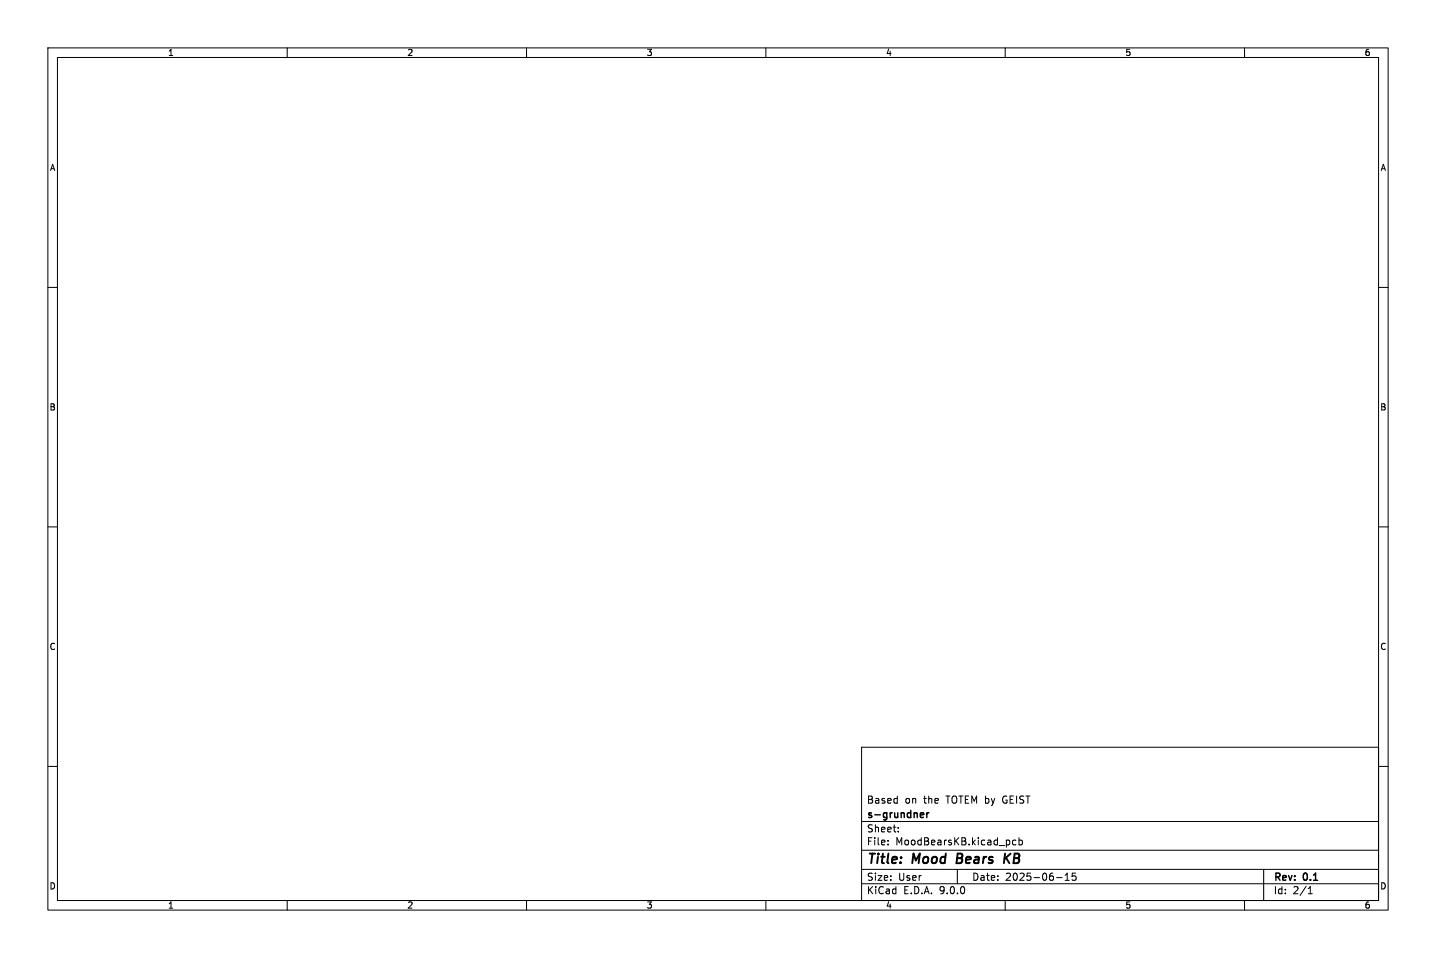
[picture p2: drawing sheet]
<svg xmlns="http://www.w3.org/2000/svg" width="300mm" height="200mm" viewBox="0 0 300 200" stroke-linecap="round" stroke-linejoin="round" font-family="sans-serif">
<defs><g id="words">
<g font-size="2.8">
<text x="181" y="180.9">Title:</text>
<text x="190.7" y="180.9">Mood</text>
<text x="200.7" y="180.9">Bears</text>
<text x="211.4" y="180.9">KB</text>
</g>
<g font-size="2.1">
<text x="181" y="168">Based</text>
<text x="189" y="168">on</text>
<text x="193" y="168">the</text>
<text x="197.8" y="168">TOTEM by</text>
<text x="209.8" y="168">GEIST</text>
<text x="181" y="174">Sheet:</text>
<text x="181" y="171.2">s-grundner</text>
<text x="181" y="176.7">File:</text>
<text x="187.1" y="176.7">MoodBearsKB.kicad_pcb</text>
<text x="181" y="184.1">Size:</text>
<text x="187.6" y="184.1">User</text>
<text x="203" y="184.1">Date:</text>
<text x="210" y="184.1">2025-06-15</text>
<text x="266" y="184.3">Rev:</text>
<text x="272.4" y="184.3">0.1</text>
<text x="181" y="186.9">KiCad</text>
<text x="188.7" y="186.9">E.D.A.</text>
<text x="196.3" y="186.9">9.0.0</text>
<text x="266" y="186.9">Id:</text>
<text x="270.1" y="186.9">2/1</text>
</g>
<g font-size="1.8">
<text x="35" y="11.9">1</text>
<text x="85" y="11.9">2</text>
<text x="135" y="11.9">3</text>
<text x="185" y="11.9">4</text>
<text x="235" y="11.9">5</text>
<text x="285" y="11.9">6</text>
<text x="10.3" y="35.9">A</text>
<text x="288.3" y="35.9">A</text>
<text x="10.3" y="85.9">B</text>
<text x="288.3" y="85.9">B</text>
<text x="10.3" y="135.9">C</text>
<text x="288.3" y="135.9">C</text>
<text x="10.3" y="185.9">D</text>
<text x="288.3" y="185.9">D</text>
<text x="35" y="189.9">1</text>
<text x="85" y="189.9">2</text>
<text x="135" y="189.9">3</text>
<text x="185" y="189.9">4</text>
<text x="235" y="189.9">5</text>
<text x="285" y="189.9">6</text>
</g>
</g></defs>
<g fill="none" stroke="#000" stroke-width=".21">
<path d="M10 10h280v180h-280zM12 12h276v176h-276zM60 10v2M110 10v2M160 10v2M210 10v2M260 10v2M10 60h2M288 60h2M10 110h2M288 110h2M180 156h108v32h-108z"/>
<path d="M10 160h2M180 177.5h108M180 171.5h108M185.5 176.2v.2M185.5 175.5v.1M187.7 173.5v.2M187.7 172.8v.1M212.2 175.5l-.4-.1-.3 .3 .2 .6h.5M212.9 175.5l.4-.1 .3 .3-.1 .6h-.6M212.9 174.9v1.5M288 160h2M60 188v2"/>
<path d="M110 188v2M160 188v2M180 184.5h108M180 181.5h108M200 181.5v3M210 188v2M220.7 183.2h1.2M222.5 183.8h.9M222.5 182.7l.5-.4v1.5M224.7 182.3h-.7v.7l.2-.1h.5l.1 .2-.1 .5-.2 .2-.5-.2M260 188v2M264 181.5v6.5"/>
<path d="M273.3 186.6h.9M273.3 185.5l.4-.4v1.5"/>
</g>
<path d="M200.1 178.2l-.3 2h.8M210 178.2l-.3 2M210.2 179.1l.7 1.1M211.1 178.2l-1.3 1.1" fill="none" stroke="#000" stroke-width=".4"/>
<path d="M192.5 169.7l.4 .1 .1 .2-.7 .2M192.9 170.6l-.4 .1M193.6 169.7v1M194.1 169.7l-.5 .3" fill="none" stroke="#000" stroke-width=".3"/>
<use href="#words"/>
</svg>
